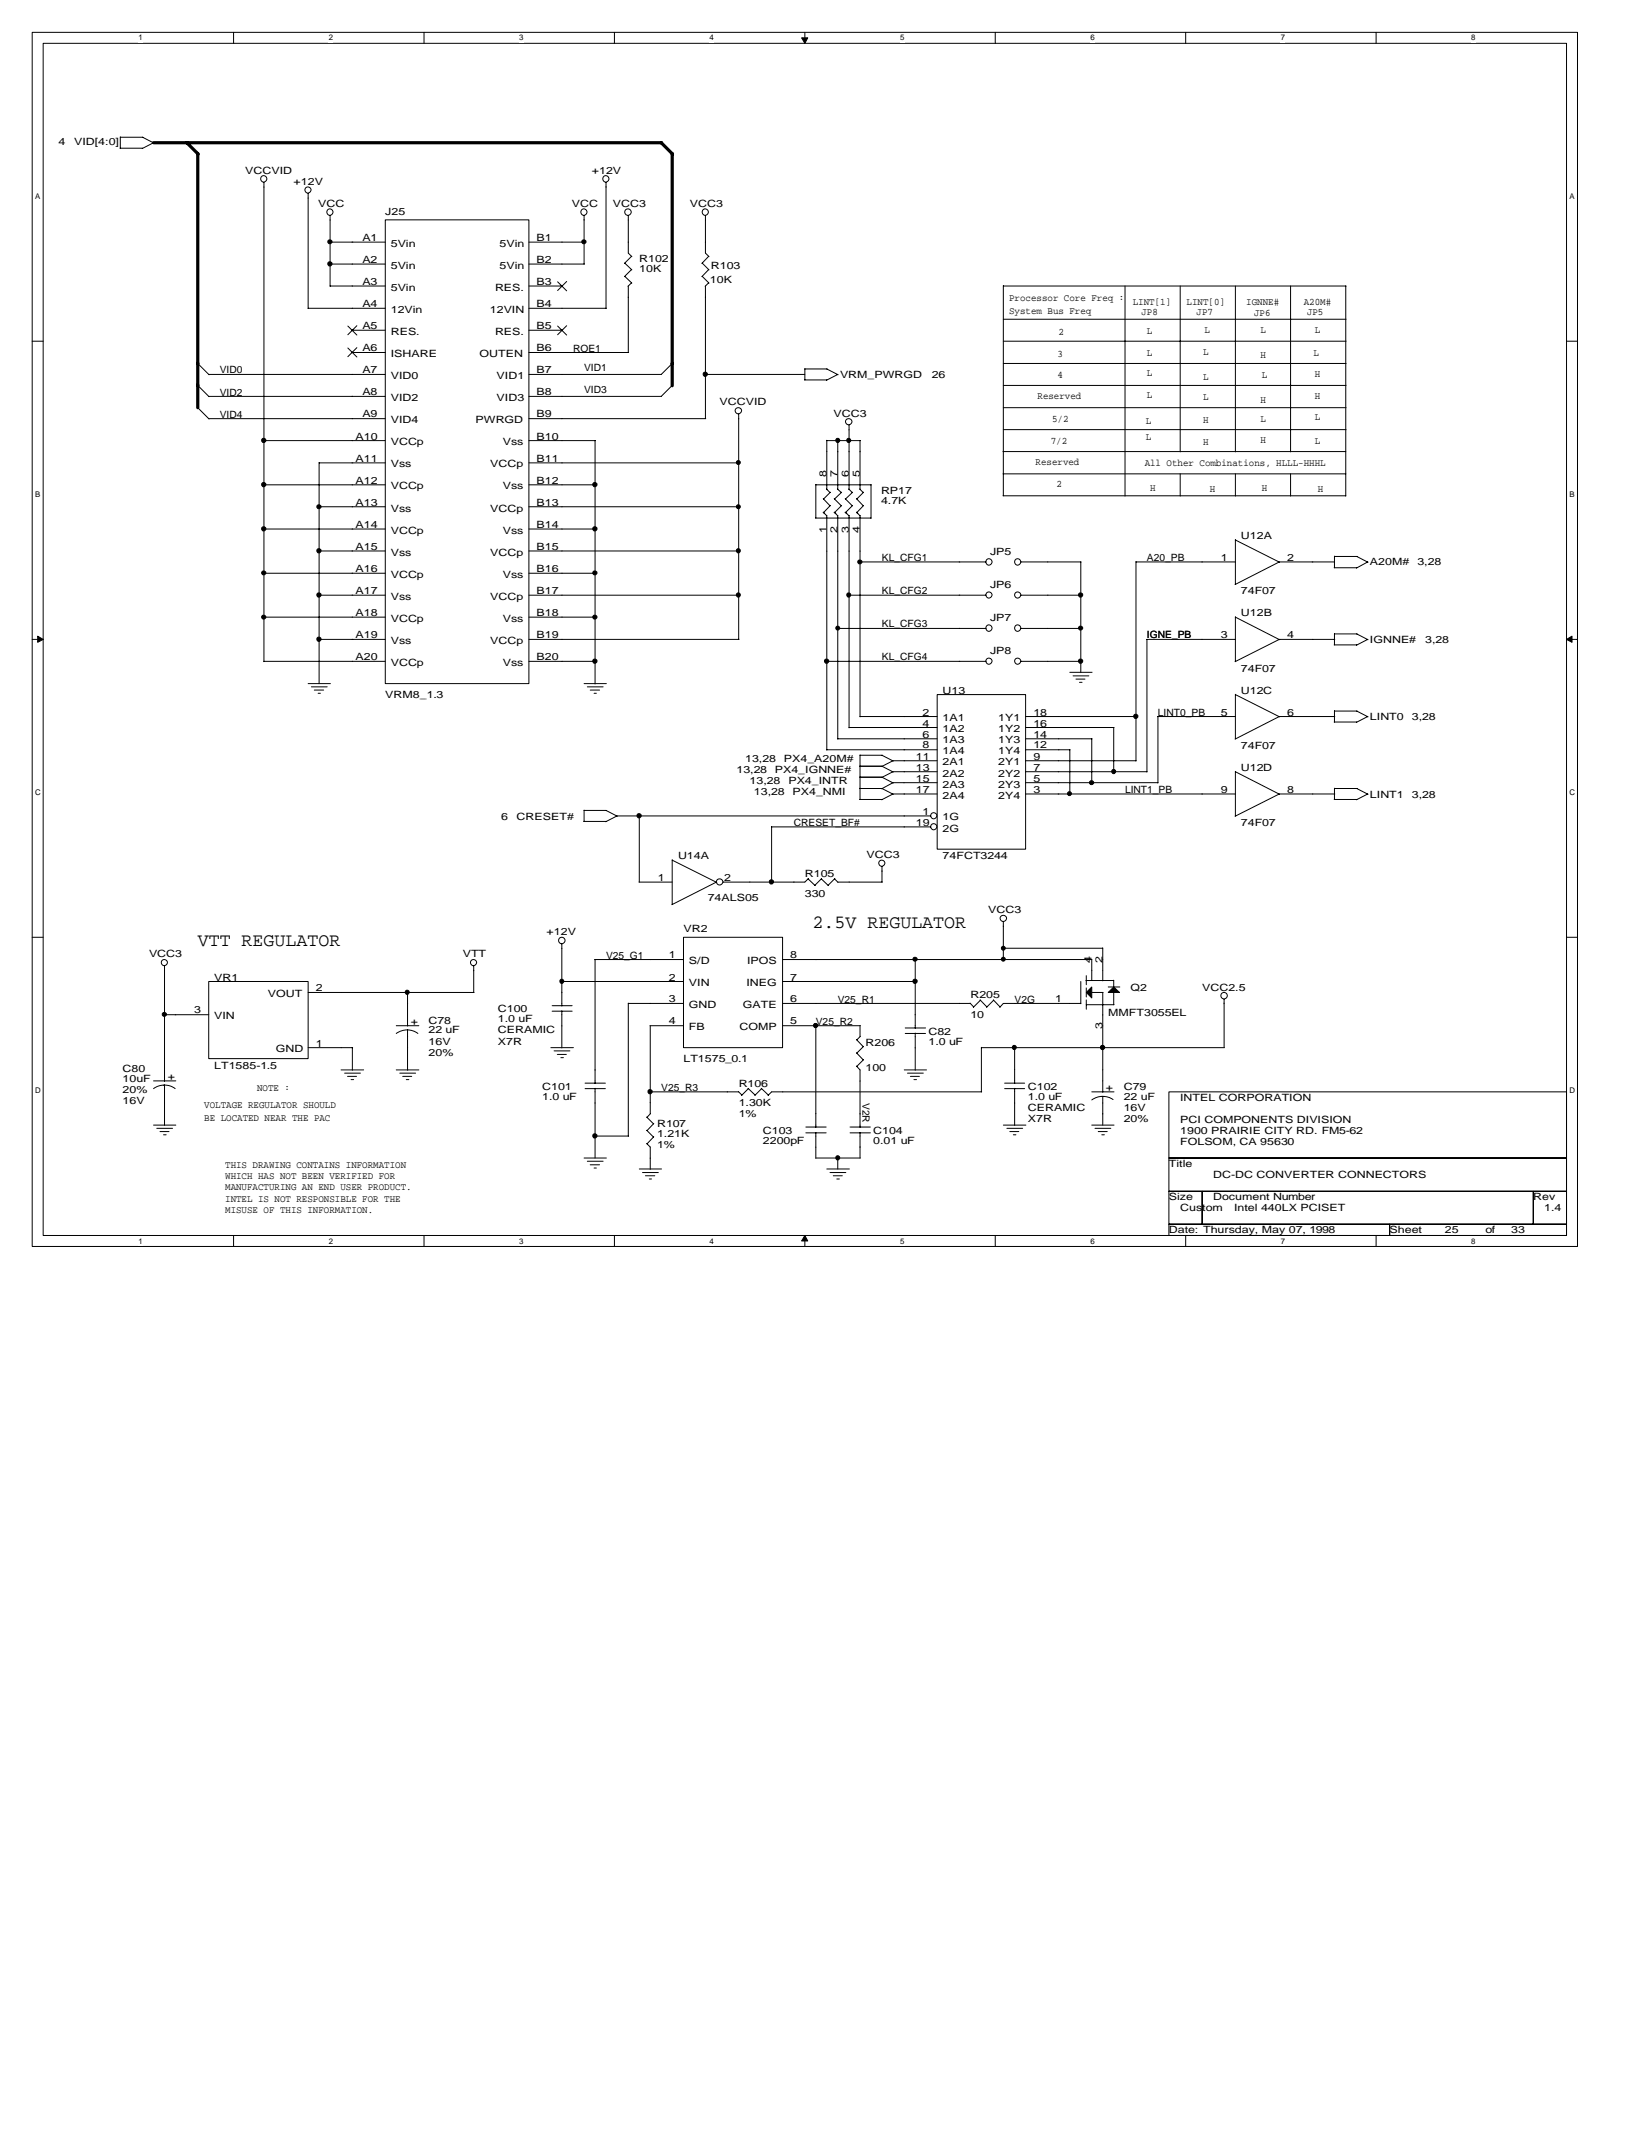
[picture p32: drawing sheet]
<svg xmlns="http://www.w3.org/2000/svg" width="216mm" height="279mm" viewBox="0 0 216 279" stroke-linecap="round" stroke-linejoin="round" font-family="sans-serif">
<defs><g id="words">
<g font-size="2.5">
<text x="25.9" y="124">VTT REGULATOR</text>
<text x="106.6" y="121.7">2.5V REGULATOR</text>
</g>
<g font-size="1.3">
<text x="7.7" y="19">4</text>
<text x="9.7" y="19">VID[4:0]</text>
<text x="32.2" y="22.8">VCCVID</text>
<text x="77.6" y="22.8">+12V</text>
<text x="38.5" y="24.2">+12V</text>
<text x="41.7" y="27.1">VCC</text>
<text x="50.5" y="28.2">J25</text>
<text x="75" y="27.1">VCC</text>
<text x="80.4" y="27.1">VCC3</text>
<text x="90.5" y="27.1">VCC3</text>
<text x="47.5" y="31.6">A1</text>
<text x="47.5" y="34.5">A2</text>
<text x="51.3" y="32.4">5Vin</text>
<text x="51.3" y="35.2">5Vin</text>
<text x="65.5" y="32.4">5Vin</text>
<text x="65.5" y="35.2">5Vin</text>
<text x="70.4" y="31.6">B1</text>
<text x="70.4" y="34.5">B2</text>
<text x="83.9" y="34.4">R102</text>
<text x="83.9" y="35.7">10K</text>
<text x="93.2" y="35.2">R103</text>
<text x="47.5" y="37.4">A3</text>
<text x="47.5" y="40.3">A4</text>
<text x="51.3" y="38.2">5Vin</text>
<text x="51.3" y="41">12Vin</text>
<text x="64.3" y="41">12VIN</text>
<text x="64.9" y="38.2">RES.</text>
<text x="70.4" y="37.4">B3</text>
<text x="70.4" y="40.3">B4</text>
<text x="93.1" y="37.1">10K</text>
<text x="132.4" y="39.5">Processor Core Freq :</text>
<text x="132.4" y="41.2">System Bus Freq</text>
<text x="148.6" y="40.1">LINT[1]</text>
<text x="149.7" y="41.3">JP8</text>
<text x="155.6" y="40.1">LINT[0]</text>
<text x="157" y="41.3">JP7</text>
<text x="163.5" y="40.1">IGNNE#</text>
<text x="164.5" y="41.5">JP6</text>
<text x="171" y="40.1">A20M#</text>
<text x="171.4" y="41.3">JP5</text>
<text x="47.5" y="43.2">A5</text>
<text x="47.5" y="46.1">A6</text>
<text x="51.3" y="44">RES.</text>
<text x="51.3" y="46.8">ISHARE</text>
<text x="62.9" y="46.8">OUTEN</text>
<text x="64.9" y="44">RES.</text>
<text x="70.4" y="46.1">B6</text>
<text x="70.4" y="43.2">B5</text>
<text x="75.2" y="46.1">ROE1</text>
<text x="138.7" y="46.8">3</text>
<text x="138.8" y="44">2</text>
<text x="150.4" y="43.8">L</text>
<text x="150.4" y="46.7">L</text>
<text x="157.8" y="46.6">L</text>
<text x="158" y="43.7">L</text>
<text x="165.3" y="47">H</text>
<text x="165.3" y="43.7">L</text>
<text x="172.3" y="46.7">L</text>
<text x="172.5" y="43.7">L</text>
<text x="28.8" y="49">VID0</text>
<text x="28.8" y="51.9">VID2</text>
<text x="47.5" y="49">A7</text>
<text x="47.5" y="51.9">A8</text>
<text x="51.3" y="49.7">VID0</text>
<text x="51.3" y="52.6">VID2</text>
<text x="65.1" y="49.7">VID1</text>
<text x="65.1" y="52.6">VID3</text>
<text x="70.4" y="49">B7</text>
<text x="70.4" y="51.9">B8</text>
<text x="76.6" y="48.7">VID1</text>
<text x="76.6" y="51.6">VID3</text>
<text x="94.4" y="53.2">VCCVID</text>
<text x="110.2" y="49.6">VRM_PWRGD</text>
<text x="122.2" y="49.6">26</text>
<text x="136.1" y="52.3">Reserved</text>
<text x="138.7" y="49.6">4</text>
<text x="150.4" y="49.3">L</text>
<text x="150.4" y="52.2">L</text>
<text x="157.8" y="49.9">L</text>
<text x="157.8" y="52.5">L</text>
<text x="165.3" y="52.8">H</text>
<text x="165.5" y="49.6">L</text>
<text x="172.5" y="52.3">H</text>
<text x="172.5" y="49.5">H</text>
<text x="28.8" y="54.8">VID4</text>
<text x="46.6" y="57.7">A10</text>
<text x="47.5" y="54.7">A9</text>
<text x="51.3" y="55.5">VID4</text>
<text x="51.3" y="58.4">VCCp</text>
<text x="62.4" y="55.5">PWRGD</text>
<text x="65.9" y="58.4">Vss</text>
<text x="70.4" y="54.7">B9</text>
<text x="70.4" y="57.7">B10</text>
<text x="109.3" y="54.7">VCC3</text>
<text x="137.8" y="58.3">7/2</text>
<text x="138" y="55.4">5/2</text>
<text x="150.3" y="55.6">L</text>
<text x="150.3" y="57.7">L</text>
<text x="157.8" y="55.6">H</text>
<text x="157.8" y="58.4">H</text>
<text x="165.3" y="58.1">H</text>
<text x="165.3" y="55.4">L</text>
<text x="172.5" y="55.1">L</text>
<text x="172.5" y="58.3">L</text>
<text x="46.6" y="60.5">A11</text>
<text x="46.6" y="63.5">A12</text>
<text x="51.3" y="61.3">Vss</text>
<text x="51.3" y="64.2">VCCp</text>
<text x="64.3" y="61.3">VCCp</text>
<text x="65.9" y="64.2">Vss</text>
<text x="70.4" y="60.5">B11</text>
<text x="70.4" y="63.5">B12</text>
<text x="108.4" y="62.6" transform="rotate(-90 108.4 62.6)">8</text>
<text x="109.8" y="62.6" transform="rotate(-90 109.8 62.6)">7</text>
<text x="111.3" y="62.6" transform="rotate(-90 111.3 62.6)">6</text>
<text x="112.8" y="62.6" transform="rotate(-90 112.8 62.6)">5</text>
<text x="115.6" y="64.8">RP17</text>
<text x="135.8" y="61.1">Reserved</text>
<text x="138.6" y="63.9">2</text>
<text x="150.1" y="61.2">All Other Combinations, HLLL-HHHL</text>
<text x="150.9" y="64.4">H</text>
<text x="158.7" y="64.5">H</text>
<text x="165.5" y="64.4">H</text>
<text x="172.9" y="64.5">H</text>
<text x="46.6" y="66.3">A13</text>
<text x="46.6" y="69.2">A14</text>
<text x="51.3" y="67.1">Vss</text>
<text x="51.3" y="70">VCCp</text>
<text x="64.3" y="67.1">VCCp</text>
<text x="65.9" y="70">Vss</text>
<text x="70.4" y="66.3">B13</text>
<text x="70.4" y="69.2">B14</text>
<text x="108.4" y="69.9" transform="rotate(-90 108.4 69.9)">1</text>
<text x="109.8" y="69.9" transform="rotate(-90 109.8 69.9)">2</text>
<text x="111.3" y="69.9" transform="rotate(-90 111.3 69.9)">3</text>
<text x="112.8" y="69.9" transform="rotate(-90 112.8 69.9)">4</text>
<text x="115.6" y="66.1">4.7K</text>
<text x="162.8" y="70.7">U12A</text>
<text x="46.6" y="72.1">A15</text>
<text x="46.6" y="75">A16</text>
<text x="46.6" y="77.9">A17</text>
<text x="51.3" y="72.9">Vss</text>
<text x="51.3" y="75.8">VCCp</text>
<text x="64.3" y="72.9">VCCp</text>
<text x="65.9" y="75.8">Vss</text>
<text x="70.4" y="72.1">B15</text>
<text x="70.4" y="77.9">B17</text>
<text x="70.4" y="75">B16</text>
<text x="115.7" y="73.6">KL_CFG1</text>
<text x="115.7" y="77.9">KL_CFG2</text>
<text x="129.9" y="72.7">JP5</text>
<text x="129.9" y="77.1">JP6</text>
<text x="150.4" y="73.6">A20_PB</text>
<text x="160.1" y="73.6">1</text>
<text x="162.8" y="77.9">74F07</text>
<text x="168.8" y="73.6">2</text>
<text x="179.7" y="74.2">A20M#</text>
<text x="185.9" y="74.2">3,28</text>
<text x="46.6" y="80.8">A18</text>
<text x="46.6" y="83.7">A19</text>
<text x="51.3" y="78.7">Vss</text>
<text x="51.3" y="81.6">VCCp</text>
<text x="64.3" y="78.7">VCCp</text>
<text x="65.9" y="81.6">Vss</text>
<text x="70.4" y="83.7">B19</text>
<text x="70.4" y="80.8">B18</text>
<text x="115.7" y="82.3">KL_CFG3</text>
<text x="129.9" y="81.4">JP7</text>
<text x="150.4" y="83.7">IGNE_PB</text>
<text x="160.1" y="83.7">3</text>
<text x="162.8" y="80.9">U12B</text>
<text x="168.8" y="83.7">4</text>
<text x="46.6" y="86.6">A20</text>
<text x="51.3" y="84.5">Vss</text>
<text x="51.3" y="87.4">VCCp</text>
<text x="64.3" y="84.5">VCCp</text>
<text x="65.9" y="87.4">Vss</text>
<text x="70.4" y="86.6">B20</text>
<text x="115.7" y="86.6">KL_CFG4</text>
<text x="129.9" y="85.8">JP8</text>
<text x="162.8" y="88.1">74F07</text>
<text x="179.7" y="84.3">IGNNE#</text>
<text x="186.9" y="84.3">3,28</text>
<text x="50.5" y="91.6">VRM8_1.3</text>
<text x="121" y="93.9">2</text>
<text x="121" y="95.3">4</text>
<text x="123.6" y="91">U13</text>
<text x="123.6" y="94.6">1A1</text>
<text x="130.9" y="94.6">1Y1</text>
<text x="135.5" y="93.9">18</text>
<text x="135.5" y="95.3">16</text>
<text x="151.9" y="93.9">LINT0_PB</text>
<text x="160.1" y="93.9">5</text>
<text x="162.8" y="91">U12C</text>
<text x="168.8" y="93.9">6</text>
<text x="179.7" y="94.5">LINT0</text>
<text x="185.2" y="94.5">3,28</text>
<text x="96.6" y="101.4">13,28</text>
<text x="97.7" y="100">13,28</text>
<text x="101.6" y="101.4">PX4_IGNNE#</text>
<text x="102.8" y="100">PX4_A20M#</text>
<text x="120.1" y="99.7">11</text>
<text x="120.1" y="101.1">13</text>
<text x="121" y="96.7">6</text>
<text x="121" y="98.2">8</text>
<text x="123.6" y="96.1">1A2</text>
<text x="123.6" y="97.5">1A3</text>
<text x="123.6" y="98.9">1A4</text>
<text x="123.6" y="100.4">2A1</text>
<text x="123.6" y="101.9">2A2</text>
<text x="130.9" y="96.1">1Y2</text>
<text x="130.9" y="97.5">1Y3</text>
<text x="130.9" y="98.9">1Y4</text>
<text x="130.9" y="100.4">2Y1</text>
<text x="130.9" y="101.9">2Y2</text>
<text x="135.5" y="96.7">14</text>
<text x="135.5" y="98.2">12</text>
<text x="135.5" y="99.7">9</text>
<text x="135.5" y="101.1">7</text>
<text x="162.8" y="98.2">74F07</text>
<text x="162.8" y="101.1">U12D</text>
<text x="65.7" y="107.6">6</text>
<text x="67.8" y="107.6">CRESET#</text>
<text x="98.3" y="102.8">13,28</text>
<text x="98.9" y="104.3">13,28</text>
<text x="103.4" y="102.8">PX4_INTR</text>
<text x="104" y="104.3">PX4_NMI</text>
<text x="120.1" y="102.5">15</text>
<text x="120.1" y="104">17</text>
<text x="121" y="106.9">1</text>
<text x="123.6" y="103.3">2A3</text>
<text x="123.6" y="104.7">2A4</text>
<text x="123.6" y="107.6">1G</text>
<text x="130.9" y="103.3">2Y3</text>
<text x="130.9" y="104.7">2Y4</text>
<text x="135.5" y="102.5">5</text>
<text x="135.5" y="104">3</text>
<text x="147.6" y="104">LINT1_PB</text>
<text x="160.1" y="104">9</text>
<text x="168.8" y="104">8</text>
<text x="179.7" y="104.6">LINT1</text>
<text x="185.2" y="104.6">3,28</text>
<text x="88.9" y="112.7">U14A</text>
<text x="104.1" y="108.3">CRESET_BF#</text>
<text x="113.7" y="112.6">VCC3</text>
<text x="120.1" y="108.3">19</text>
<text x="123.6" y="112.7">74FCT3244</text>
<text x="123.6" y="109.1">2G</text>
<text x="162.8" y="108.3">74F07</text>
<text x="86.3" y="115.6">1</text>
<text x="92.8" y="118.2">74ALS05</text>
<text x="95" y="115.6">2</text>
<text x="105.6" y="115">R105</text>
<text x="105.6" y="117.6">330</text>
<text x="129.6" y="119.8">VCC3</text>
<text x="19.5" y="125.6">VCC3</text>
<text x="60.7" y="125.6">VTT</text>
<text x="71.7" y="122.7">+12V</text>
<text x="79.5" y="125.7">V25_G1</text>
<text x="87.7" y="125.7">1</text>
<text x="89.7" y="122.3">VR2</text>
<text x="103.7" y="125.7">8</text>
<text x="28.1" y="128.6">VR1</text>
<text x="35.1" y="130.8">VOUT</text>
<text x="41.4" y="130.1">2</text>
<text x="87.7" y="128.6">2</text>
<text x="87.7" y="131.5">3</text>
<text x="90.4" y="129.3">VIN</text>
<text x="90.4" y="126.5">S/D</text>
<text x="97.9" y="129.3">INEG</text>
<text x="98" y="126.5">IPOS</text>
<text x="103.7" y="131.5">6</text>
<text x="103.7" y="128.6">7</text>
<text x="109.9" y="131.5">V25_R1</text>
<text x="127.3" y="130.9">R205</text>
<text x="133.1" y="131.5">V2G</text>
<text x="138.4" y="131.5">1</text>
<text x="143.2" y="126.3" transform="rotate(-90 143.2 126.3)">4</text>
<text x="144.6" y="126.3" transform="rotate(-90 144.6 126.3)">2</text>
<text x="148.3" y="129.9">Q2</text>
<text x="157.7" y="129.9">VCC2.5</text>
<text x="25.5" y="132.9">3</text>
<text x="28.1" y="133.7">VIN</text>
<text x="41.4" y="137.3">1</text>
<text x="53.9" y="134.4">+</text>
<text x="56.2" y="134.3">C78</text>
<text x="56.2" y="135.6">22 uF</text>
<text x="56.2" y="137">16V</text>
<text x="65.3" y="132.8">C100</text>
<text x="65.3" y="134.1">1.0 uF</text>
<text x="65.3" y="135.6">CERAMIC</text>
<text x="65.3" y="137">X7R</text>
<text x="87.7" y="134.4">4</text>
<text x="90.4" y="132.3">GND</text>
<text x="90.4" y="135.1">FB</text>
<text x="97" y="135.1">COMP</text>
<text x="97.4" y="132.3">GATE</text>
<text x="103.7" y="134.4">5</text>
<text x="107" y="134.4">V25_R2</text>
<text x="113.5" y="137.2">R206</text>
<text x="121.8" y="135.7">C82</text>
<text x="121.8" y="137">1.0 uF</text>
<text x="127.3" y="133.6">10</text>
<text x="144.6" y="135" transform="rotate(-90 144.6 135)">3</text>
<text x="145.4" y="133.3">MMFT3055EL</text>
<text x="16.1" y="140.6">C80</text>
<text x="16.1" y="142">10uF</text>
<text x="16.1" y="143.4">20%</text>
<text x="22" y="141.7">+</text>
<text x="28.1" y="140.2">LT1585-1.5</text>
<text x="33.7" y="143.1">NOTE :</text>
<text x="36.2" y="138.1">GND</text>
<text x="56.2" y="138.5">20%</text>
<text x="71.1" y="143">C101</text>
<text x="86.7" y="143.1">V25_R3</text>
<text x="89.7" y="139.3">LT1575_0.1</text>
<text x="96.9" y="142.5">R106</text>
<text x="113.5" y="140.5">100</text>
<text x="134.8" y="143">C102</text>
<text x="145.1" y="143.1">+</text>
<text x="147.4" y="143">C79</text>
<text x="16.1" y="144.8">16V</text>
<text x="26.8" y="145.3">VOLTAGE REGULATOR SHOULD</text>
<text x="26.8" y="147.1">BE LOCATED NEAR THE PAC</text>
<text x="71.1" y="144.3">1.0 uF</text>
<text x="86.2" y="147.9">R107</text>
<text x="86.2" y="149.2">1.21K</text>
<text x="96.9" y="145.1">1.30K</text>
<text x="96.9" y="146.6">1%</text>
<text x="100.1" y="148.8">C103</text>
<text x="113.1" y="144.7" transform="rotate(90 113.1 144.7)">V2R</text>
<text x="114.5" y="148.8">C104</text>
<text x="134.8" y="144.3">1.0 uF</text>
<text x="134.8" y="145.7">CERAMIC</text>
<text x="134.8" y="147.2">X7R</text>
<text x="147.4" y="144.3">22 uF</text>
<text x="147.4" y="145.7">16V</text>
<text x="147.4" y="147.2">20%</text>
<text x="154.8" y="144.4">INTEL CORPORATION</text>
<text x="154.8" y="147.3">PCI COMPONENTS DIVISION</text>
<text x="154.8" y="148.8">1900 PRAIRIE CITY RD. FM5-62</text>
<text x="29.5" y="153.3">THIS DRAWING CONTAINS INFORMATION</text>
<text x="29.5" y="154.7">WHICH HAS NOT BEEN VERIFIED FOR</text>
<text x="86.2" y="150.6">1%</text>
<text x="100.1" y="150">2200pF</text>
<text x="114.5" y="150">0.01 uF</text>
<text x="153.3" y="153.1">Title</text>
<text x="154.8" y="150.2">FOLSOM, CA 95630</text>
<text x="159.1" y="154.5">DC-DC CONVERTER CONNECTORS</text>
<text x="29.5" y="156.1">MANUFACTURING AN END USER PRODUCT.</text>
<text x="29.5" y="157.6">INTEL IS NOT RESPONSIBLE FOR THE</text>
<text x="29.5" y="159.1">MISUSE OF THIS INFORMATION.</text>
<text x="153.3" y="157.4">Size</text>
<text x="153.3" y="161.8">Date: Thursday, May 07, 1998</text>
<text x="154.8" y="158.9">Custom</text>
<text x="159.1" y="157.4">Document Number</text>
<text x="161.9" y="158.9">Intel 440LX PCISET</text>
<text x="182.3" y="161.8">Sheet</text>
<text x="189.5" y="161.8">25</text>
<text x="194.8" y="161.8">of</text>
<text x="198.2" y="161.8">33</text>
<text x="201.1" y="157.4">Rev</text>
<text x="202.6" y="158.9">1.4</text>
</g>
<g font-size="1">
<text x="18.2" y="5.3">1</text>
<text x="43.1" y="5.3">2</text>
<text x="68.1" y="5.3">3</text>
<text x="93.1" y="5.3">4</text>
<text x="118.1" y="5.3">5</text>
<text x="143" y="5.3">6</text>
<text x="168" y="5.3">7</text>
<text x="193" y="5.3">8</text>
<text x="4.6" y="26.1">A</text>
<text x="205.9" y="26.1">A</text>
<text x="4.6" y="65.2">B</text>
<text x="205.9" y="65.2">B</text>
<text x="4.6" y="104.3">C</text>
<text x="205.9" y="104.3">C</text>
<text x="4.6" y="143.4">D</text>
<text x="205.9" y="143.4">D</text>
<text x="18.2" y="163.1">1</text>
<text x="43.1" y="163.1">2</text>
<text x="68.1" y="163.1">3</text>
<text x="93.1" y="163.1">4</text>
<text x="118.1" y="163.1">5</text>
<text x="143" y="163.1">6</text>
<text x="168" y="163.1">7</text>
<text x="193" y="163.1">8</text>
</g>
</g></defs>
<path d="M4.2 4.2h202.7v159.3h-202.7zM5.7 5.7h199.8v156.4h-199.8z" fill="none" stroke="#000" stroke-width=".13"/>
<g fill="#fff">
<path d="M18.2 4.4h.5v1.2h-.5z"/>
<path d="M18.2 162.2h.5v1.2h-.5z"/>
</g>
<path d="M30.6 4.2v1.5M30.6 162.1v1.4" fill="none" stroke="#000" stroke-width=".13"/>
<g fill="#fff">
<path d="M43.1 4.4h.6v1.2h-.6z"/>
<path d="M43.1 162.2h.6v1.2h-.6z"/>
</g>
<path d="M55.6 4.2v1.5M55.6 162.1v1.4" fill="none" stroke="#000" stroke-width=".13"/>
<g fill="#fff">
<path d="M68.1 4.4h.6v1.2h-.6z"/>
<path d="M68.1 162.2h.6v1.2h-.6z"/>
</g>
<path d="M80.6 4.2v1.5M80.6 162.1v1.4" fill="none" stroke="#000" stroke-width=".13"/>
<g fill="#fff">
<path d="M93.1 4.4h.5v1.2h-.5z"/>
<path d="M93.1 162.2h.5v1.2h-.5z"/>
</g>
<path d="M105.6 4.2v1.5M105.6 162.1v1.4" fill="none" stroke="#000" stroke-width=".13"/>
<path d="M105.1 5h.8l-.3 .7zM105.6 162.1l.3 .7h-.8z" fill="#000" stroke="#000" stroke-width=".13"/>
<g fill="#fff">
<path d="M118.1 4.4h.5v1.2h-.5z"/>
<path d="M118.1 162.2h.5v1.2h-.5z"/>
</g>
<path d="M130.5 4.2v1.5M130.5 162.1v1.4" fill="none" stroke="#000" stroke-width=".13"/>
<g fill="#fff">
<path d="M143 4.4h.6v1.2h-.6z"/>
<path d="M143 162.2h.6v1.2h-.6z"/>
</g>
<path d="M155.5 4.2v1.5M155.5 162.1v1.4" fill="none" stroke="#000" stroke-width=".13"/>
<g fill="#fff">
<path d="M168 4.4h.6v1.2h-.6z"/>
<path d="M168 162.2h.6v1.2h-.6z"/>
</g>
<path d="M180.5 4.2v1.5M180.5 162.1v1.4" fill="none" stroke="#000" stroke-width=".13"/>
<g fill="#fff">
<path d="M193 4.4h.5v1.2h-.5z"/>
<path d="M193 162.2h.5v1.2h-.5z"/>
<path d="M4.6 25.2h.6v1.1h-.6z"/>
<path d="M205.9 25.2h.6v1.1h-.6z"/>
<path d="M4.6 64.3h.7v1.1h-.7z"/>
<path d="M205.9 64.3h.6v1.1h-.6z"/>
</g>
<path d="M4.2 44.8h1.5M205.5 44.8h1.4" fill="none" stroke="#000" stroke-width=".13"/>
<g fill="#fff">
<path d="M4.6 103.4h.7v1.1h-.7z"/>
<path d="M205.9 103.4h.7v1.1h-.7z"/>
</g>
<path d="M4.2 83.9h1.5M205.5 83.9h1.4" fill="none" stroke="#000" stroke-width=".13"/>
<path d="M4.9 83.4l.8 .5-.8 .4zM205.5 83.9l.7-.5v.9z" fill="#000" stroke="#000" stroke-width=".13"/>
<g fill="#fff">
<path d="M4.6 142.5h.7v1.1h-.7z"/>
<path d="M205.9 142.5h.7v1.1h-.7z"/>
</g>
<g fill="none" stroke="#000" stroke-width=".13">
<path d="M15.7 19.4h3M15.8 18h2.9M15.8 18v1.4M18.7 18l1.5 .8M20.1 18.7l-1.4 .8M34.6 23.9v62.9M40.4 25.4v15.1M43.3 37.5h7.2M43.3 28.3v9.3M43.3 31.8h7.2M43.3 34.6h7.2M50.5 28.8h18.9v60.9h-18.9z"/>
<path d="M69.4 37.5h4.3M69.4 31.8h7.3M69.4 34.6h7.3M73.1 37l1.2 1.2M74.3 36.9l-1.2 1.2M76.6 28.3v6.3M79.5 23.9v16.5M81.9 34.5l1 .9M81.9 36.2l1 .9M82.4 28.3v4.9l.5 .5M82.4 37.5v8.7M82.8 33.6l-.9 1"/>
<path d="M82.8 35.4l-.9 .9M82.8 37.1l-.4 .5M92.1 34.5l.9 .9M92.1 36.2l.9 .9M92.5 28.3v4.9l.5 .5M92.5 37.5v17.4M93 33.6l-.9 1M93 35.4l-.9 .9M93 37.1l-.5 .5M131.6 37.5h45M131.6 37.5v27.5M147.6 37.5v27.6"/>
<path d="M154.8 37.5v21.8M162 37.5v21.8M169.3 37.5v21.8M176.5 37.5v27.6M25.9 47.7l1.5 1.5M25.9 50.6l1.5 1.4M25.9 53.5l1.5 1.5M27.4 49.1h23.1M27.4 52h23.1M27.4 54.9h23.1M34.6 57.8h15.9M40.4 40.4h10.1"/>
<path d="M45.6 42.8l1.2 1.2M45.6 45.6l1.2 1.2M46.2 43.3h4.3M46.2 46.2h4.3M46.8 42.7l-1.2 1.2M46.8 45.6l-1.2 1.2M69.4 40.4h10.1M69.4 43.3h4.3M69.4 46.2h13.1M69.4 49.1h17.4M69.4 52h17.4M69.4 54.9h23.2"/>
<path d="M69.4 57.8h8.7M73.1 42.8l1.2 1.2M74.3 42.7l-1.2 1.2M78.1 57.8v31.9M88.2 50.5l-1.5 1.5M88.2 47.6l-1.5 1.5M92.5 49.1h13.1M96.9 54.3v29.6M105.5 49.8h2.9M105.6 48.4h2.9M105.6 48.4v1.4M108.4 57.8v6.4"/>
<path d="M108.4 57.8h4.5M108.4 48.4l1.5 .8M109.9 57.8v6.4M109.9 49.1l-1.5 .8M111.4 55.8v8.4M112.8 57.8v6.4M131.6 59.2h44.9M131.6 44.8h45M131.6 47.7h45M131.6 53.5h45M131.6 56.4h45M131.6 50.6h45"/>
<path d="M131.6 41.9h45M34.6 63.6h15.9M34.6 69.4h15.9M34.6 75.2h15.9M41.9 78.1h8.6M41.9 60.7h8.6M41.9 66.5h8.6M41.9 72.3h8.6M41.9 60.7v29M69.4 78.1h27.5M69.4 63.6h8.7M69.4 60.7h27.5"/>
<path d="M69.4 66.5h27.5M69.4 69.4h8.7M69.4 72.3h27.5M69.4 75.2h8.7M107 68h7.2M107 63.6v4.4M107 63.6h7.3M108 67.2l.4 .5M108 65.4l.9 .9M108.4 64.1l.5 .5M108.4 67.6v30.8M108.9 66.3l-.9 .9"/>
<path d="M108.9 64.6l-.9 .9M109.4 65.4l1 .9M109.6 67.4l-.2-.2 .5 .5M109.8 64.1l.6 .5M109.9 67.6v29.4M110.4 66.3l-.9 .9M110.4 64.6l-.9 .9M110.9 65.4l.9 .9M111.1 67.4l-.2-.2 .5 .5M111.3 64.1l.5 .5M111.4 67.6v27.9M111.4 78.1h17.9"/>
<path d="M111.8 66.3l-.9 .9M111.8 64.6l-.9 .9M112.3 67.2l.5 .5M112.3 65.4l.9 .9M112.8 64.1l.4 .5M112.8 73.7h16.5M112.8 67.6v26.4M113.3 66.3l-.9 .9M113.3 64.6l-.9 .9M114.2 63.6v4.4M131.6 65h44.9M131.6 62.2h44.9"/>
<path d="M133.9 73.7h7.9M133.9 78.1h7.9M141.8 73.7v14.5M149 73.7h13M149 73.7v26.1M154.8 62.2v2.9M162 70.8l5.8 3M162 62.2v2.9M162 70.8v5.8M169.3 62.2v2.9M175 74.5h3M175 73.7h-7.2l-5.8 3"/>
<path d="M175 73v1.5M175 73h3M178 73l1.4 .8M179.4 73.7l-1.5 .8M34.6 86.8h15.9M34.6 81h15.9M40.4 89.7h2.9M40.8 90.1h2.1M41.2 90.5h1.2M41.7 90.9h.3M41.9 83.9h8.6M69.4 86.8h8.7"/>
<path d="M69.4 83.9h27.5M69.4 81h8.7M76.6 89.7h2.9M77 90.1h2.1M77.4 90.5h1.2M77.9 90.9h.3M108.4 86.8h20.9M108.4 98.4h14.5M109.9 82.4h19.4M109.9 96.9h13M111.4 95.4h11.5M112.8 99v5.9"/>
<path d="M112.8 94h10.1M112.8 99.1h2.9M115.7 99.1l1.5 .7M122.9 91.1h11.6v20.3h-11.6zM122.9 99.8h-5.8l-1.5 .8M133.9 82.4h7.9M133.9 86.8h7.9M134.5 94h14.5M134.5 95.4h11.6M134.5 96.9h8.7M134.5 98.4h5.9M134.5 99.8h14.5"/>
<path d="M140.3 88.2h2.9M140.3 98.4v5.8M140.7 88.7h2.1M141.1 89.1h1.2M141.6 89.5h.3M143.2 96.9v5.8M146.1 95.4v5.9M150.4 83.9h11.6M150.4 83.9v17.4M151.8 94h10.2M151.9 94v8.7M162 80.9v5.9"/>
<path d="M162 91.1v5.8M162 81l5.8 2.9M162 91.1l5.8 2.9M175 94.7h3M175 84.6h3M175 93.3h3M175 83.1v1.5M175 93.2v1.5M175 83.2h3M175.1 83.9h-7.3l-5.8 2.9M175.1 94h-7.3l-5.8 3M178 93.3l1.4 .7"/>
<path d="M178 83.2l1.4 .7M179.4 94l-1.5 .8M179.4 83.9l-1.5 .7M76.6 107.7h2.9M76.6 106.3v1.4M76.6 106.3h2.9M79.5 106.3l1.5 .8M83.8 115.7h4.4M83.9 107v8.7M88.2 112.8l5.8 2.9M88.2 112.8v5.8M94 115.7l-5.9 3"/>
<path d="M101.2 108.5h20.9M101.2 108.4v7.3M106 115.3l.9 .9M106 115.2l-.4 .5h-10.7M107.7 115.3l1 .9M107.8 115.2l-.9 .9M109.5 115.3l.4 .4M109.5 115.2l-.9 .9M109.9 115.7h5.8M112.8 103.4h2.9M112.8 104.9h2.9M112.8 100.5h2.9"/>
<path d="M112.8 101.9h2.9M115.7 113.7v2M115.7 103.4l1.5 .8M115.7 100.5l1.5 .8M115.7 101.9l1.5 .8M117.1 102.7h5.8M117.1 102.7l-1.5 .8M122.1 107h-41.2l-1.5 .8M122.9 104.2h-5.8l-1.5 .7M122.9 101.2h-5.8l-1.5 .8M134.5 104.2h27.5M134.5 101.2h15.9"/>
<path d="M134.5 102.7h17.4M162 101.2v5.8M162 101.2l5.8 3M175 104.9h3M175 103.4h3M175 103.4v1.5M175.1 104.2h-7.3l-5.8 2.9M178 103.4l1.4 .8M179.4 104.2l-1.5 .7M4.2 122.9h1.5M21.6 126.7v15.1M21.6 133.1h5.8"/>
<path d="M27.4 128.7h13v10.2h-13zM40.4 137.4h5.9M40.4 130.2h21.8M46.2 137.4v3M52 135.6a2.39 2.39 0 0 1 2.8 0M52 134.5h2.9M53.5 130.1v4.5M53.5 135.1v5.3M62.1 126.7v3.5M72.3 137.4h2.9M72.4 132.6h2.6M72.4 131.9h2.6"/>
<path d="M72.7 137.8h2.1M73.1 138.3h1.2M73.6 138.7h.3M73.6 128.7h16.1M73.7 123.8v8.2M73.7 132.6v4.9M78 125.9h11.7M78.1 125.9v16.2M82.4 131.6v17.4M82.4 131.6h7.3M85.2 134.5h4.5M85.3 134.5v11.6"/>
<path d="M89.7 122.9h12.9v14.5h-12.9zM102.6 134.5h10.3M102.6 131.6h24.7M102.6 128.7h17.5M102.6 125.9h40.6M107 134.5v13.4M112.3 139.8l.5 .5v7.6M112.3 138.1l.9 .9M112.3 136.4l.9 .9M112.8 134.5v1.5M112.9 135.9l-.5 .5M113.3 139l-.9 .9"/>
<path d="M113.3 137.3l-.9 .8M118.7 135.6h2.7M118.7 134.8h2.7M120 125.8v9.1M120 135.5v4.9M127.2 131.6l.5 .5M128.6 131.2l.8 .9M128.6 131.2l-.9 .9M128.7 137.4h31.9M128.7 137.4v5.8M130.3 131.2l.9 .9M130.3 131.2l-.9 .9"/>
<path d="M131.6 124.4h13M131.6 120.9v5M133.1 137.4v4.7M141.8 131.6h-10.2l-.5 .5M141.8 128.7v3M142.4 128.6h3.7M142.5 128v1.2M142.5 129.6v1.2M142.5 131.2v1.2M142.5 131.8h3.6M143.2 130.2h1.5M143.2 125.8v2.8"/>
<path d="M144.6 124.3v4.4M144.6 130.2v13.1M145.4 129.5h1.5M146.1 128.6v.9M146.1 130.1v1.7M160.6 131.1v6.3M205.5 122.9h1.4M20.1 142.8a2.31 2.31 0 0 1 1.4-.5h.1a2.22 2.22 0 0 1 1.4 .5M20.1 147.6h3M20.1 141.8h3M20.6 148h2M21 148.4h1.2"/>
<path d="M21.5 148.9h.3M21.6 142.3v5.3M44.7 140.3h3M45.2 140.8h2.1M45.6 141.2h1.2M46 141.6h.4M52 140.3h2.9M52.4 140.8h2.1M52.8 141.2h1.2M53.3 141.6h.3M76.6 151.9h2.9M76.7 142.8h2.7"/>
<path d="M76.7 142.1h2.7M77 152.3h2.1M77.4 152.8h1.2M77.9 153.2h.3M78.1 142.8v9.1M78.1 149h4.4M83.9 153.3h2.9M84.3 153.8h2M84.7 154.2h1.2M84.8 150l.5 .5v2.9M84.8 148.3l.9 .9M84.8 146.5l.9 .9"/>
<path d="M85.2 154.7h.3M85.3 143.2h11.6M85.3 146.1l-.4 .5M85.8 149.1l-.9 .9M85.8 147.4l-.9 .9M96.8 143.2l.5 .4M98.1 142.8l.9 .8M98.2 142.8l-.9 .9M99.9 142.8l.9 .8M99.9 142.8l-.9 .9M105.7 148.6h2.7M105.7 147.8h2.7"/>
<path d="M107 151.9h5.9M107 148.6v3.3M108.4 153.3h3M108.9 153.8h2M109.3 154.2h1.2M109.8 154.7h.3M109.9 151.9v1.4M111.5 148.6h2.7M111.5 147.8h2.7M112.8 148.6v3.3M118.6 140.3h2.9M119 140.8h2.1"/>
<path d="M119.4 141.2h1.2M119.9 141.6h.3M128.8 143.2h-27.6l-.5 .5M131.6 147.6h3M131.8 142.8h2.6M131.8 142.1h2.6M132.1 148h2M132.5 148.4h1.1M132.9 148.9h.4M133.1 142.8v4.8M143.2 147.6h2.9M143.2 143.2h2.9"/>
<path d="M143.6 148h2.1M144 148.4h1.2M144.5 148.9h.4M144.6 143.8v3.8M146 144.2a2.25 2.25 0 0 0-1.4-.4 2.41 2.41 0 0 0-1.4 .5M153.3 143.2h52.2v8.7h-52.2zM153.3 151.9h52.2v4.4h-52.2zM153.3 156.3h4.4v4.3h-4.4zM157.7 156.3h43.4v4.3h-43.4zM201.1 156.3h4.4v4.3h-4.4zM153.3 160.6h29v1.5h-29zM182.3 160.6h23.2v1.5h-23.2z"/>
<circle cx="34.6" cy="23.5" r=".42"/>
<circle cx="40.4" cy="24.9" r=".4"/>
<circle cx="43.3" cy="27.8" r=".42"/>
<circle cx="76.6" cy="27.8" r=".42"/>
<circle cx="79.5" cy="23.5" r=".42"/>
<circle cx="82.4" cy="27.8" r=".43"/>
<circle cx="92.5" cy="27.8" r=".42"/>
<circle cx="96.9" cy="53.9" r=".42"/>
<circle cx="111.3" cy="55.3" r=".42"/>
<circle cx="129.7" cy="73.7" r=".42"/>
<circle cx="129.7" cy="78" r=".4"/>
<circle cx="133.5" cy="73.7" r=".42"/>
<circle cx="133.5" cy="78" r=".4"/>
<circle cx="129.7" cy="82.4" r=".42"/>
<circle cx="129.7" cy="86.7" r=".4"/>
<circle cx="133.5" cy="82.4" r=".42"/>
<circle cx="133.5" cy="86.7" r=".4"/>
<circle cx="94.4" cy="115.7" r=".42"/>
<circle cx="115.7" cy="113.2" r=".4"/>
<circle cx="122.5" cy="108.4" r=".4"/>
<circle cx="122.5" cy="107" r=".4"/>
<circle cx="21.6" cy="126.3" r=".4"/>
<circle cx="62.1" cy="126.3" r=".4"/>
<circle cx="73.7" cy="123.4" r=".43"/>
<circle cx="131.6" cy="120.5" r=".42"/>
<circle cx="160.6" cy="130.6" r=".43"/>
</g>
<g fill="#000" stroke="#000" stroke-width=".13">
<path d="M143.2 129.5v1.4l-.7-.7z" fill-rule="evenodd"/>
<path d="M145.4 130.2l.7-.7 .7 .7z" fill-rule="evenodd"/>
<circle cx="43.3" cy="34.6" r=".29"/>
<circle cx="43.3" cy="31.7" r=".27"/>
<circle cx="76.6" cy="31.7" r=".27"/>
<circle cx="34.6" cy="57.8" r=".29"/>
<circle cx="92.5" cy="49.1" r=".29"/>
<circle cx="109.9" cy="57.8" r=".27"/>
<circle cx="111.3" cy="57.8" r=".27"/>
<circle cx="34.6" cy="63.6" r=".29"/>
<circle cx="34.6" cy="69.4" r=".29"/>
<circle cx="34.6" cy="75.1" r=".27"/>
<circle cx="41.8" cy="78" r=".29"/>
<circle cx="41.8" cy="72.2" r=".29"/>
<circle cx="41.8" cy="66.5" r=".27"/>
<circle cx="78" cy="69.4" r=".29"/>
<circle cx="78" cy="63.6" r=".29"/>
<circle cx="78" cy="75.1" r=".27"/>
<circle cx="96.8" cy="78" r=".27"/>
<circle cx="96.8" cy="72.2" r=".27"/>
<circle cx="96.8" cy="60.7" r=".26"/>
<circle cx="96.8" cy="66.5" r=".26"/>
<circle cx="111.3" cy="78" r=".27"/>
<circle cx="112.8" cy="73.7" r=".27"/>
<circle cx="141.7" cy="78" r=".29"/>
<circle cx="34.6" cy="80.9" r=".27"/>
<circle cx="41.8" cy="83.8" r=".29"/>
<circle cx="78" cy="86.7" r=".29"/>
<circle cx="78" cy="80.9" r=".27"/>
<circle cx="108.4" cy="86.7" r=".29"/>
<circle cx="109.9" cy="82.4" r=".26"/>
<circle cx="141.7" cy="86.7" r=".29"/>
<circle cx="141.7" cy="82.4" r=".27"/>
<circle cx="149" cy="94" r=".29"/>
<circle cx="83.8" cy="107" r=".29"/>
<circle cx="101.2" cy="115.7" r=".29"/>
<circle cx="140.3" cy="104.1" r=".26"/>
<circle cx="143.2" cy="102.7" r=".27"/>
<circle cx="146.1" cy="101.2" r=".27"/>
<circle cx="21.6" cy="133.1" r=".27"/>
<circle cx="53.4" cy="130.2" r=".27"/>
<circle cx="73.7" cy="128.7" r=".27"/>
<circle cx="107" cy="134.5" r=".29"/>
<circle cx="120" cy="128.7" r=".29"/>
<circle cx="120" cy="125.8" r=".27"/>
<circle cx="131.6" cy="124.4" r=".26"/>
<circle cx="131.6" cy="125.8" r=".26"/>
<circle cx="133" cy="137.4" r=".27"/>
<circle cx="144.6" cy="137.4" r=".29"/>
<circle cx="78" cy="149" r=".29"/>
<circle cx="85.3" cy="143.2" r=".29"/>
<circle cx="109.9" cy="151.9" r=".27"/>
</g>
<path d="M20.1 18.7h66.7M24.5 18.7l1.5 1.5M86.7 18.7l1.5 1.5M25.9 20.1v33.4M88.2 20.2v30.4" fill="none" stroke="#000" stroke-width=".42"/>
<use href="#words"/>
</svg>
